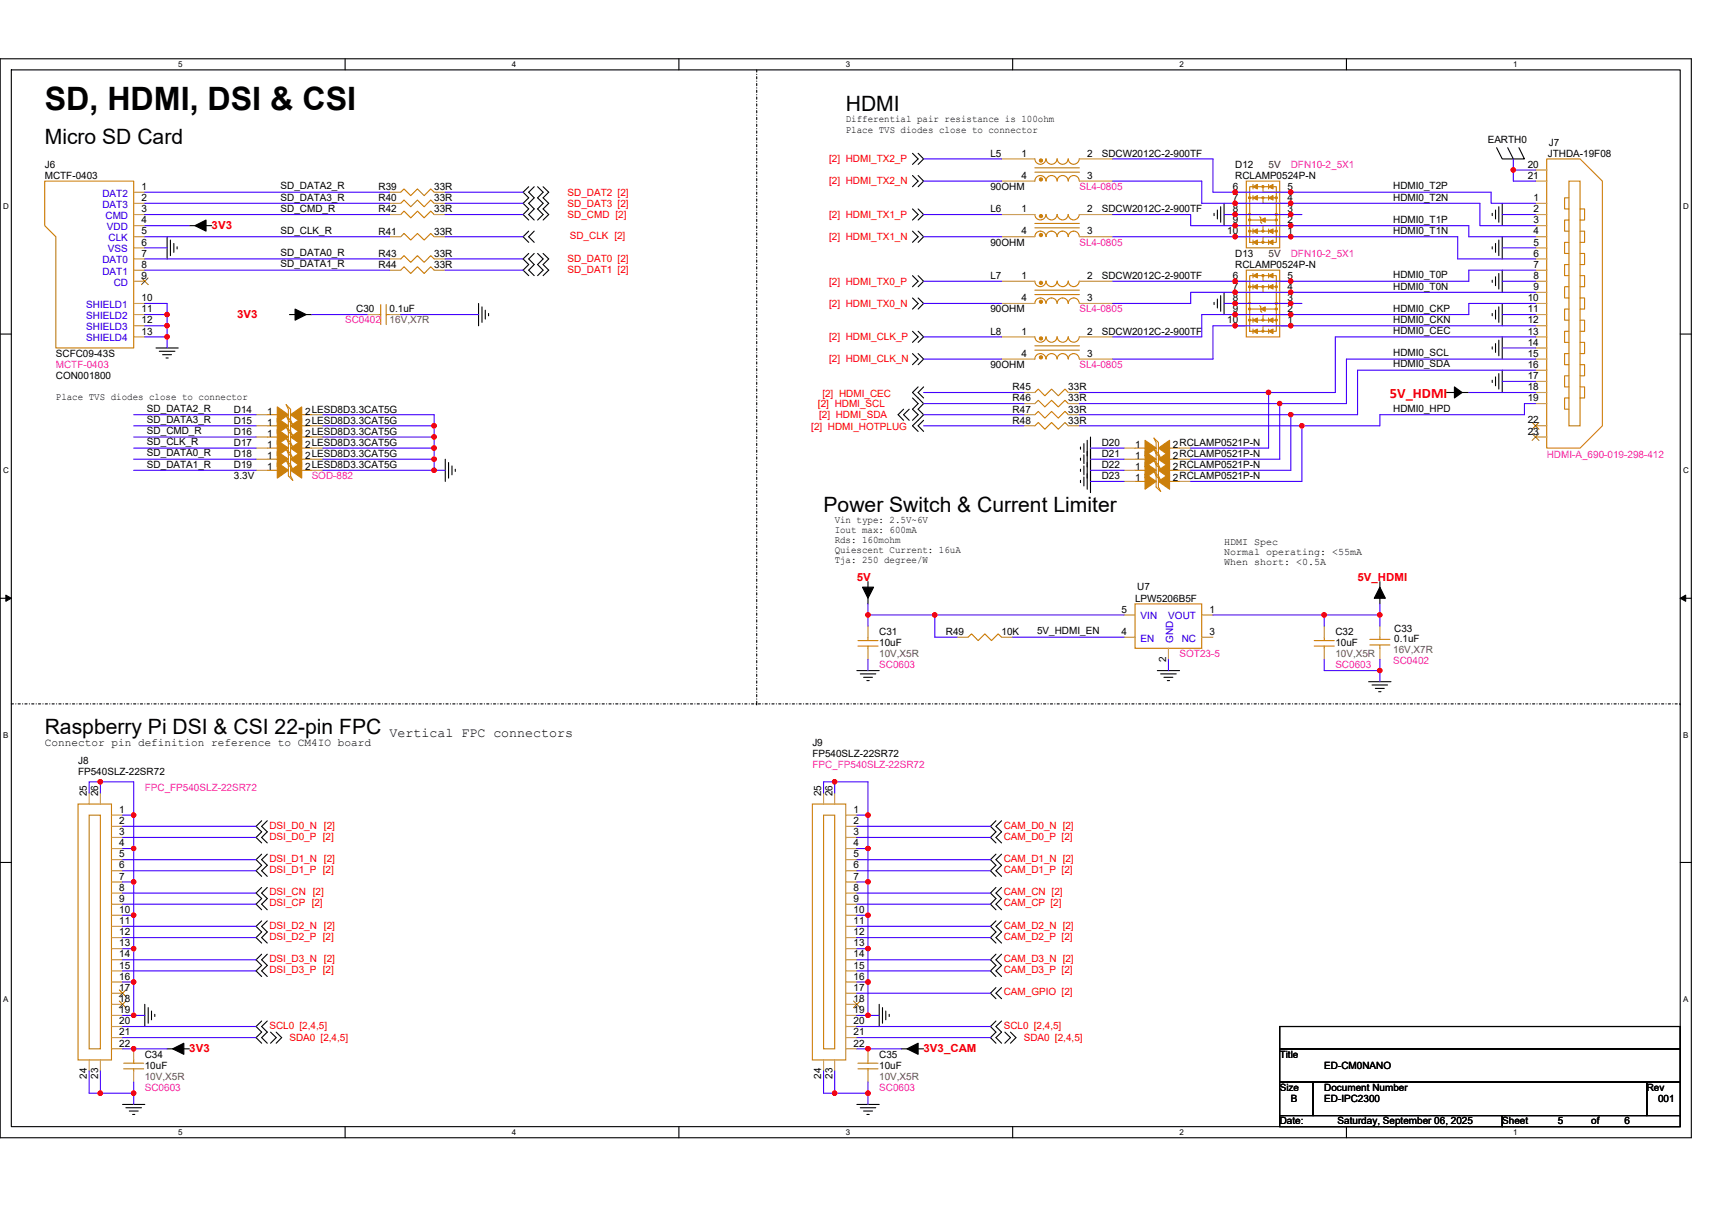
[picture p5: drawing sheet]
<svg xmlns="http://www.w3.org/2000/svg" width="297mm" height="210mm" viewBox="0 0 297 210" stroke-linecap="round" stroke-linejoin="round" font-family="sans-serif">
<defs><g id="words">
<text font-size="5.6" x="7.8" y="19.1">SD, HDMI, DSI &amp; CSI</text>
<g font-size="3.7">
<text x="146.7" y="19.3">HDMI</text>
<text x="7.8" y="25.1">Micro SD Card</text>
<text x="142.9" y="88.8">Power Switch &amp; Current Limiter</text>
<text x="7.8" y="127.4">Raspberry Pi DSI &amp; CSI 22-pin FPC</text>
</g>
<text font-size="2.5" fill="#f00" x="241.1" y="69.1">5V_HDMI</text>
<text font-size="2.3" x="67.6" y="127.9">Vertical FPC connectors</text>
<g font-size="1.9" fill="#f00">
<text x="36.7" y="39.8">3V3</text>
<text x="41.1" y="55.2">3V3</text>
<text x="148.7" y="100.8">5V</text>
<text x="235.5" y="100.8">5V_HDMI</text>
<text x="32.8" y="182.6">3V3</text>
<text x="160.2" y="182.6">3V3_CAM</text>
</g>
<text font-size="1.9" x="7.8" y="129.5">Connector pin definition reference to CM4IO board</text>
<g font-size="1.7">
<text x="146.7" y="21.2">Differential pair resistance is 100ohm</text>
<text x="146.7" y="23.2">Place TVS diodes close to connector</text>
<text x="7.8" y="29.1">J6</text>
<text x="171.8" y="27.2">L5</text>
<text x="177.2" y="27.2">1</text>
<text x="188.6" y="27.2">2</text>
<text x="191.2" y="27.2">SDCW2012C-2-900TF</text>
<text x="214.3" y="29.1">D12</text>
<text x="258.1" y="24.9">EARTH0</text>
<text x="265.1" y="29.1">20</text>
<text x="268.6" y="27.2">JTHDA-19F08</text>
<text x="268.7" y="25.3">J7</text>
<text x="7.8" y="31.1">MCTF-0403</text>
<text x="24.5" y="33">1</text>
<text x="24.5" y="34.9">2</text>
<text x="48.7" y="32.9">SD_DATA2_R</text>
<text x="48.7" y="34.8">SD_DATA3_R</text>
<text x="65.7" y="33">R39</text>
<text x="65.7" y="34.9">R40</text>
<text x="75.3" y="33">33R</text>
<text x="75.3" y="34.9">33R</text>
<text x="171.8" y="33">90OHM</text>
<text x="177.2" y="31">4</text>
<text x="188.6" y="31">3</text>
<text x="213.9" y="33">6</text>
<text x="213.9" y="34.9">7</text>
<text x="214.3" y="31.1">RCLAMP0524P-N</text>
<text x="223.4" y="34.9">4</text>
<text x="223.4" y="33">5</text>
<text x="241.7" y="32.9">HDMI0_T2P</text>
<text x="241.7" y="34.8">HDMI0_T2N</text>
<text x="265.1" y="31">21</text>
<text x="266" y="34.9">1</text>
<text x="24.5" y="36.8">3</text>
<text x="24.6" y="38.8">4</text>
<text x="24.6" y="40.7">5</text>
<text x="48.7" y="36.7">SD_CMD_R</text>
<text x="48.7" y="40.6">SD_CLK_R</text>
<text x="65.7" y="36.8">R42</text>
<text x="65.7" y="40.7">R41</text>
<text x="75.3" y="36.8">33R</text>
<text x="75.3" y="40.7">33R</text>
<text x="171.8" y="36.8">L6</text>
<text x="177.2" y="36.8">1</text>
<text x="177.2" y="40.7">4</text>
<text x="188.6" y="36.8">2</text>
<text x="188.6" y="40.7">3</text>
<text x="191.2" y="36.8">SDCW2012C-2-900TF</text>
<text x="212.9" y="40.7">10</text>
<text x="213.9" y="36.8">8</text>
<text x="213.9" y="38.8">9</text>
<text x="223.4" y="40.7">1</text>
<text x="223.4" y="38.8">2</text>
<text x="223.4" y="36.8">3</text>
<text x="241.7" y="38.7">HDMI0_T1P</text>
<text x="241.7" y="40.6">HDMI0_T1N</text>
<text x="266" y="36.8">2</text>
<text x="266" y="38.8">3</text>
<text x="266" y="40.7">4</text>
<text x="24.5" y="44.5">7</text>
<text x="24.5" y="46.5">8</text>
<text x="24.6" y="42.6">6</text>
<text x="48.7" y="44.4">SD_DATA0_R</text>
<text x="48.7" y="46.4">SD_DATA1_R</text>
<text x="65.7" y="44.6">R43</text>
<text x="65.7" y="46.5">R44</text>
<text x="75.3" y="44.6">33R</text>
<text x="75.3" y="46.5">33R</text>
<text x="171.8" y="42.6">90OHM</text>
<text x="214.3" y="44.6">D13</text>
<text x="214.3" y="46.5">RCLAMP0524P-N</text>
<text x="266" y="42.6">5</text>
<text x="266" y="44.5">6</text>
<text x="266" y="46.5">7</text>
<text x="24.5" y="52.3">10</text>
<text x="24.6" y="48.4">9</text>
<text x="171.8" y="48.4">L7</text>
<text x="177.2" y="48.4">1</text>
<text x="177.2" y="52.3">4</text>
<text x="188.6" y="48.4">2</text>
<text x="188.6" y="52.3">3</text>
<text x="191.2" y="48.4">SDCW2012C-2-900TF</text>
<text x="213.9" y="48.4">6</text>
<text x="213.9" y="50.3">7</text>
<text x="213.9" y="52.3">8</text>
<text x="223.4" y="52.3">3</text>
<text x="223.4" y="50.3">4</text>
<text x="223.4" y="48.4">5</text>
<text x="241.7" y="50.2">HDMI0_T0N</text>
<text x="241.7" y="48.3">HDMI0_T0P</text>
<text x="265.1" y="52.3">10</text>
<text x="266" y="48.4">8</text>
<text x="266" y="50.3">9</text>
<text x="24.5" y="54.2">11</text>
<text x="24.5" y="56.1">12</text>
<text x="24.5" y="58.1">13</text>
<text x="61.8" y="54.2">C30</text>
<text x="67.6" y="54.2">0.1uF</text>
<text x="171.8" y="58.1">L8</text>
<text x="171.8" y="54.2">90OHM</text>
<text x="177.2" y="58.1">1</text>
<text x="188.6" y="58.1">2</text>
<text x="191.2" y="58.1">SDCW2012C-2-900TF</text>
<text x="212.9" y="56.1">10</text>
<text x="213.9" y="54.2">9</text>
<text x="223.4" y="56.1">1</text>
<text x="223.4" y="54.2">2</text>
<text x="241.7" y="58">HDMI0_CEC</text>
<text x="241.7" y="54.1">HDMI0_CKP</text>
<text x="241.7" y="56">HDMI0_CKN</text>
<text x="265.1" y="54.2">11</text>
<text x="265.1" y="56.1">12</text>
<text x="265.1" y="58.1">13</text>
<text x="265.1" y="60">14</text>
<text x="9.7" y="61.9">SCFC09-43S</text>
<text x="9.7" y="65.8">CON001800</text>
<text x="171.8" y="63.9">90OHM</text>
<text x="177.2" y="61.9">4</text>
<text x="188.6" y="61.9">3</text>
<text x="241.7" y="61.8">HDMI0_SCL</text>
<text x="241.7" y="63.8">HDMI0_SDA</text>
<text x="265.1" y="61.9">15</text>
<text x="265.1" y="63.8">16</text>
<text x="265.1" y="65.8">17</text>
<text x="9.7" y="69.5">Place TVS diodes close to connector</text>
<text x="25.5" y="71.5">SD_DATA2_R</text>
<text x="40.6" y="71.6">D14</text>
<text x="46.4" y="72">1</text>
<text x="52.9" y="72">2LESD8D3.3CAT5G</text>
<text x="175.7" y="67.7">R45</text>
<text x="175.7" y="69.7">R46</text>
<text x="175.7" y="71.6">R47</text>
<text x="185.4" y="67.7">33R</text>
<text x="185.4" y="69.7">33R</text>
<text x="185.4" y="71.6">33R</text>
<text x="241.7" y="71.5">HDMI0_HPD</text>
<text x="265.1" y="67.7">18</text>
<text x="265.1" y="69.6">19</text>
<text x="25.5" y="73.4">SD_DATA3_R</text>
<text x="25.5" y="75.4">SD_CMD_R</text>
<text x="25.5" y="77.3">SD_CLK_R</text>
<text x="40.6" y="73.5">D15</text>
<text x="40.6" y="75.4">D16</text>
<text x="40.6" y="77.4">D17</text>
<text x="46.4" y="73.9">1</text>
<text x="46.4" y="75.8">1</text>
<text x="46.4" y="77.8">1</text>
<text x="52.9" y="73.9">2LESD8D3.3CAT5G</text>
<text x="52.9" y="75.8">2LESD8D3.3CAT5G</text>
<text x="52.9" y="77.8">2LESD8D3.3CAT5G</text>
<text x="175.7" y="73.5">R48</text>
<text x="185.4" y="73.5">33R</text>
<text x="191.2" y="77.4">D20</text>
<text x="196.9" y="77.8">1</text>
<text x="203.5" y="77.8">2RCLAMP0521P-N</text>
<text x="265.1" y="73.5">22</text>
<text x="265.1" y="75.4">23</text>
<text x="25.5" y="79.2">SD_DATA0_R</text>
<text x="25.5" y="81.1">SD_DATA1_R</text>
<text x="40.6" y="81.2">D19</text>
<text x="40.6" y="83.2">3.3V</text>
<text x="40.6" y="79.3">D18</text>
<text x="46.4" y="81.6">1</text>
<text x="46.4" y="79.7">1</text>
<text x="52.9" y="81.6">2LESD8D3.3CAT5G</text>
<text x="52.9" y="79.7">2LESD8D3.3CAT5G</text>
<text x="191.2" y="79.3">D21</text>
<text x="191.2" y="81.2">D22</text>
<text x="191.2" y="83.2">D23</text>
<text x="196.9" y="79.7">1</text>
<text x="196.9" y="81.6">1</text>
<text x="196.9" y="83.5">1</text>
<text x="203.5" y="79.7">2RCLAMP0521P-N</text>
<text x="203.5" y="81.6">2RCLAMP0521P-N</text>
<text x="203.5" y="83.5">2RCLAMP0521P-N</text>
<text x="144.8" y="90.7">Vin type: 2.5V~6V</text>
<text x="144.8" y="92.5">Iout max: 600mA</text>
<text x="144.8" y="94.2">Rds: 160mohm</text>
<text x="144.8" y="95.9">Quiescent Current: 16uA</text>
<text x="212.4" y="94.6">HDMI Spec</text>
<text x="144.8" y="97.7">Tja: 250 degree/W</text>
<text x="212.4" y="96.3">Normal operating: &lt;55mA</text>
<text x="212.4" y="98">When short: &lt;0.5A</text>
<text x="194.6" y="106.3">5</text>
<text x="196.9" y="104.4">LPW5206B5F</text>
<text x="197.3" y="102.5">U7</text>
<text x="209.9" y="106.3">1</text>
<text x="152.5" y="110.2">C31</text>
<text x="152.5" y="112.1">10uF</text>
<text x="164.1" y="110.2">R49</text>
<text x="173.8" y="110.2">10K</text>
<text x="179.9" y="110.1">5V_HDMI_EN</text>
<text x="194.6" y="110.2">4</text>
<text x="209.9" y="110.2">3</text>
<text x="231.7" y="110.2">C32</text>
<text x="231.7" y="112.1">10uF</text>
<text x="241.9" y="109.6">C33</text>
<text x="241.9" y="111.4">0.1uF</text>
<text x="202.3" y="114.8" transform="rotate(-90 202.3 114.8)">2</text>
<text x="140.9" y="129.5">J9</text>
<text x="140.9" y="131.4">FP540SLZ-22SR72</text>
<text x="13.5" y="132.6">J8</text>
<text x="13.5" y="134.5">FP540SLZ-22SR72</text>
<text x="15.1" y="138.2" transform="rotate(-90 15.1 138.2)">25</text>
<text x="17" y="138.2" transform="rotate(-90 17 138.2)">26</text>
<text x="20.7" y="141.1">1</text>
<text x="20.7" y="143">2</text>
<text x="142.5" y="138.2" transform="rotate(-90 142.5 138.2)">25</text>
<text x="144.4" y="138.2" transform="rotate(-90 144.4 138.2)">26</text>
<text x="148.1" y="141.1">1</text>
<text x="148.1" y="143">2</text>
<text x="20.7" y="144.9">3</text>
<text x="20.7" y="146.9">4</text>
<text x="20.7" y="148.8">5</text>
<text x="148.1" y="144.9">3</text>
<text x="148.1" y="146.9">4</text>
<text x="148.1" y="148.8">5</text>
<text x="20.7" y="150.7">6</text>
<text x="20.7" y="152.7">7</text>
<text x="20.7" y="154.6">8</text>
<text x="148.1" y="150.7">6</text>
<text x="148.1" y="152.7">7</text>
<text x="148.1" y="154.6">8</text>
<text x="20.7" y="156.5">9</text>
<text x="20.7" y="158.4">10</text>
<text x="20.7" y="160.4">11</text>
<text x="148.1" y="156.5">9</text>
<text x="148.1" y="158.4">10</text>
<text x="148.1" y="160.4">11</text>
<text x="20.7" y="162.3">12</text>
<text x="20.7" y="164.2">13</text>
<text x="20.7" y="166.2">14</text>
<text x="148.1" y="162.3">12</text>
<text x="148.1" y="164.2">13</text>
<text x="148.1" y="166.2">14</text>
<text x="20.7" y="168.1">15</text>
<text x="20.7" y="170">16</text>
<text x="20.7" y="172">17</text>
<text x="20.7" y="173.9">18</text>
<text x="148.1" y="168.1">15</text>
<text x="148.1" y="170">16</text>
<text x="148.1" y="172">17</text>
<text x="148.1" y="173.9">18</text>
<text x="20.7" y="175.8">19</text>
<text x="20.7" y="177.7">20</text>
<text x="20.7" y="179.7">21</text>
<text x="148.1" y="175.8">19</text>
<text x="148.1" y="177.7">20</text>
<text x="148.1" y="179.7">21</text>
<text x="20.7" y="181.6">22</text>
<text x="25.1" y="183.6">C34</text>
<text x="25.1" y="185.5">10uF</text>
<text x="148.1" y="181.6">22</text>
<text x="152.5" y="183.6">C35</text>
<text x="152.5" y="185.5">10uF</text>
<text x="222" y="183.6">Title</text>
<text x="229.8" y="185.5">ED-CM0NANO</text>
<text x="15.1" y="187.2" transform="rotate(-90 15.1 187.2)">24</text>
<text x="17" y="187.2" transform="rotate(-90 17 187.2)">23</text>
<text x="142.5" y="187.2" transform="rotate(-90 142.5 187.2)">24</text>
<text x="144.4" y="187.2" transform="rotate(-90 144.4 187.2)">23</text>
<text x="222" y="189.3">Size</text>
<text x="224" y="191.3">B</text>
<text x="229.8" y="189.3">Document Number</text>
<text x="229.8" y="191.3">ED-IPC2300</text>
<text x="285.7" y="189.3">Rev</text>
<text x="287.7" y="191.3">001</text>
<text x="222" y="195.1">Date:</text>
<text x="232.1" y="195.1">Saturday, September 06, 2025</text>
<text x="260.6" y="195.1">Sheet</text>
<text x="270.3" y="195.1">5</text>
<text x="276.1" y="195.1">of</text>
<text x="281.9" y="195.1">6</text>
</g>
<g font-size="1.7" fill="#f00">
<text x="143.8" y="28.2">[2] HDMI_TX2_P</text>
<text x="98.5" y="35.9">SD_DAT3 [2]</text>
<text x="98.5" y="34">SD_DAT2 [2]</text>
<text x="143.8" y="32">[2] HDMI_TX2_N</text>
<text x="98.5" y="37.8">SD_CMD [2]</text>
<text x="98.9" y="41.5">SD_CLK [2]</text>
<text x="143.8" y="37.8">[2] HDMI_TX1_P</text>
<text x="143.8" y="41.7">[2] HDMI_TX1_N</text>
<text x="98.5" y="47.5">SD_DAT1 [2]</text>
<text x="98.5" y="45.5">SD_DAT0 [2]</text>
<text x="143.8" y="49.4">[2] HDMI_TX0_P</text>
<text x="143.8" y="53.3">[2] HDMI_TX0_N</text>
<text x="143.8" y="59">[2] HDMI_CLK_P</text>
<text x="143.8" y="62.9">[2] HDMI_CLK_N</text>
<text x="141.9" y="70.6">[2] HDMI_SCL</text>
<text x="142.7" y="68.9">[2] HDMI_CEC</text>
<text x="140.8" y="74.7">[2] HDMI_HOTPLUG</text>
<text x="142.1" y="72.6">[2] HDMI_SDA</text>
<text x="46.8" y="143.8">DSI_D0_N [2]</text>
<text x="174.2" y="143.8">CAM_D0_N [2]</text>
<text x="46.8" y="145.7">DSI_D0_P [2]</text>
<text x="46.8" y="149.6">DSI_D1_N [2]</text>
<text x="174.2" y="145.7">CAM_D0_P [2]</text>
<text x="174.2" y="149.6">CAM_D1_N [2]</text>
<text x="46.8" y="151.5">DSI_D1_P [2]</text>
<text x="46.8" y="155.4">DSI_CN [2]</text>
<text x="174.2" y="151.5">CAM_D1_P [2]</text>
<text x="174.2" y="155.4">CAM_CN [2]</text>
<text x="46.8" y="157.3">DSI_CP [2]</text>
<text x="46.8" y="161.2">DSI_D2_N [2]</text>
<text x="174.2" y="157.3">CAM_CP [2]</text>
<text x="174.2" y="161.2">CAM_D2_N [2]</text>
<text x="46.8" y="163.1">DSI_D2_P [2]</text>
<text x="46.8" y="166.9">DSI_D3_N [2]</text>
<text x="174.2" y="163.1">CAM_D2_P [2]</text>
<text x="174.2" y="166.9">CAM_D3_N [2]</text>
<text x="46.8" y="168.9">DSI_D3_P [2]</text>
<text x="174.2" y="172.7">CAM_GPIO [2]</text>
<text x="174.2" y="168.9">CAM_D3_P [2]</text>
<text x="46.8" y="178.5">SCL0 [2,4,5]</text>
<text x="174.2" y="178.5">SCL0 [2,4,5]</text>
<text x="50.2" y="180.7">SDA0 [2,4,5]</text>
<text x="177.6" y="180.7">SDA0 [2,4,5]</text>
</g>
<g font-size="1.7" fill="#800000">
<text x="220.1" y="29.1">5V</text>
<text x="220.1" y="44.6">5V</text>
</g>
<g font-size="1.7" fill="#f0f">
<text x="224" y="29.1">DFN10-2_5X1</text>
<text x="187.3" y="33">SL4-0805</text>
<text x="187.3" y="42.6">SL4-0805</text>
<text x="224" y="44.6">DFN10-2_5X1</text>
<text x="59.9" y="56.1">SC0402</text>
<text x="187.3" y="54.2">SL4-0805</text>
<text x="9.7" y="63.9">MCTF-0403</text>
<text x="187.3" y="63.9">SL4-0805</text>
<text x="54.1" y="83.2">SOD-882</text>
<text x="268.4" y="79.5">HDMI-A_690-019-298-412</text>
<text x="152.5" y="116">SC0603</text>
<text x="204.7" y="114">SOT23-5</text>
<text x="231.7" y="116">SC0603</text>
<text x="241.7" y="115.2">SC0402</text>
<text x="25.1" y="137.2">FPC_FP540SLZ-22SR72</text>
<text x="140.9" y="133.4">FPC_FP540SLZ-22SR72</text>
<text x="25.1" y="189.3">SC0603</text>
<text x="152.5" y="189.3">SC0603</text>
</g>
<g font-size="1.7" fill="#00c">
<text x="17.8" y="34.1">DAT2</text>
<text x="17.8" y="36.1">DAT3</text>
<text x="18.3" y="38">CMD</text>
<text x="18.6" y="39.9">VDD</text>
<text x="18.8" y="41.9">CLK</text>
<text x="17.8" y="45.7">DAT0</text>
<text x="17.8" y="47.7">DAT1</text>
<text x="18.7" y="43.8">VSS</text>
<text x="15" y="53.4">SHIELD1</text>
<text x="19.7" y="49.6">CD</text>
<text x="15" y="55.4">SHIELD2</text>
<text x="15" y="57.3">SHIELD3</text>
<text x="15" y="59.2">SHIELD4</text>
<text x="197.9" y="107.5">VIN</text>
<text x="202.7" y="107.5">VOUT</text>
<text x="197.9" y="111.4">EN</text>
<text x="203.5" y="111.5" transform="rotate(-90 203.5 111.5)">GND</text>
<text x="205" y="111.4">NC</text>
</g>
<g font-size="1.7" fill="#804040">
<text x="67.6" y="56.1">16V,X7R</text>
<text x="241.7" y="113.3">16V,X7R</text>
<text x="152.5" y="114">10V,X5R</text>
<text x="231.7" y="114">10V,X5R</text>
<text x="25.1" y="187.4">10V,X5R</text>
<text x="152.5" y="187.4">10V,X5R</text>
</g>
<g font-size="1.4">
<text x="30.9" y="11.7">5</text>
<text x="88.8" y="11.7">4</text>
<text x="146.7" y="11.7">3</text>
<text x="204.7" y="11.7">2</text>
<text x="262.6" y="11.7">1</text>
<text x=".5" y="36.3">D</text>
<text x="292" y="36.3">D</text>
<text x=".5" y="82.1">C</text>
<text x="292" y="82.1">C</text>
<text x=".5" y="128">B</text>
<text x="292" y="128">B</text>
<text x=".5" y="173.8">A</text>
<text x="292" y="173.8">A</text>
<text x="30.9" y="197">5</text>
<text x="88.8" y="197">4</text>
<text x="146.7" y="197">3</text>
<text x="204.7" y="197">2</text>
<text x="262.6" y="197">1</text>
</g>
</g></defs>
<path d="M0 10.2h293.5v187.2h-293.5zM2 12.1h289.5v183.4h-289.5z" fill="none" stroke="#000" stroke-width=".19"/>
<g fill="#fff">
<path d="M30.9 10.4h.8v1.6h-.8z"/>
<path d="M30.9 195.7h.8v1.6h-.8z"/>
</g>
<path d="M59.9 10.2v1.9M59.9 195.5v1.9" fill="none" stroke="#000" stroke-width=".19"/>
<g fill="#fff">
<path d="M88.8 10.4h.8v1.6h-.8z"/>
<path d="M88.8 195.7h.8v1.6h-.8z"/>
</g>
<path d="M117.8 10.2v1.9M117.8 195.5v1.9" fill="none" stroke="#000" stroke-width=".19"/>
<g fill="#fff">
<path d="M146.7 10.4h.8v1.6h-.8z"/>
<path d="M146.7 195.7h.8v1.6h-.8z"/>
</g>
<path d="M175.7 10.2v1.9M175.7 195.5v1.9" fill="none" stroke="#000" stroke-width=".19"/>
<g fill="#fff">
<path d="M204.7 10.4h.7v1.6h-.7z"/>
<path d="M204.7 195.7h.7v1.6h-.7z"/>
</g>
<path d="M233.6 10.2v1.9M233.6 195.5v1.9" fill="none" stroke="#000" stroke-width=".19"/>
<g fill="#fff">
<path d="M262.6 10.4h.7v1.6h-.7z"/>
<path d="M262.6 195.7h.7v1.6h-.7z"/>
<path d="M.5 35.1h1v1.5h-1z"/>
<path d="M292 35.1h1v1.5h-1z"/>
<path d="M.5 80.9h1v1.5h-1z"/>
<path d="M292 80.9h1v1.5h-1z"/>
</g>
<path d="M0 58h2M291.5 58h2" fill="none" stroke="#000" stroke-width=".19"/>
<g fill="#fff">
<path d="M.5 126.7h.9v1.6h-.9z"/>
<path d="M292 126.7h.9v1.6h-.9z"/>
</g>
<path d="M0 103.8h2M291.5 103.8h2" fill="none" stroke="#000" stroke-width=".19"/>
<path d="M1 103.3l1 .5-1 .6zM291.5 103.8l1-.5v1.1z" fill="#000" stroke="#000" stroke-width=".17"/>
<g fill="#fff">
<path d="M.5 172.6h.9v1.5h-.9z"/>
<path d="M292 172.6h.9v1.5h-.9z"/>
</g>
<g fill="none" stroke="#000" stroke-width=".19">
<path d="M32.8 39.2h3.9M91.7 32.4l-.9 1 .9 .9-.9 1 .9 1-.9 .9 .9 1M92.7 32.4l-1 1 1 .9-1 1 1 1-1 .9 1 1M93.3 32.4l.9 1-.9 .9 .9 1-.9 1 .9 .9-.9 1M94.2 32.4l1 1-1 .9 1 1-1 1 1 .9-1 1M158.3 26.6l1 1-1 .9M158.3 30.5l1 .9-1 1M158.3 36.3l1 .9-1 1M159.3 26.6l.9 1-.9 .9M159.3 30.5l.9 .9-.9 1M159.3 36.3l.9 .9-.9 1M210.6 37v.4"/>
<path d="M211.2 36.4v1.6M211.8 35.9v2.7M212.4 35.3v3.9M258.9 37v.4M259.5 36.4v1.6M259.7 25.6l.9 2h3.9l-1-2M260.1 35.9v2.7M260.6 35.3v3.9M261.6 25.6l1 2M29 41.1v3.8M29.6 41.7v2.7M30.2 42.2v1.6"/>
<path d="M30.7 42.8v.4M50.2 54.6h3.9M83 52.7v3.8M83.6 53.3v2.6M84.2 53.8v1.6M84.8 54.4v.4M91.7 44l-.9 .9 .9 1-.9 1 .9 .9M91.7 40.1l-.9 1 .9 1M92.7 44l-1 .9 1 1-1 1 1 .9M92.7 40.1l-1 1 1 1M93.3 44l.9 .9-.9 1 .9 1-.9 .9M94.2 44l1 .9-1 1 1 1-1 .9"/>
<path d="M158.3 47.8l1 1-1 1M158.3 51.7l1 1-1 .9M158.3 57.5l1 1-1 .9M158.3 40.1l1 1-1 1M159.3 47.8l.9 1-.9 1M159.3 51.7l.9 1-.9 .9M159.3 57.5l.9 1-.9 .9M159.3 40.1l.9 1-.9 1M210.6 52.5v.4M211.2 51.9v1.5M211.8 51.3v2.7M212.4 50.7v3.9"/>
<path d="M258.9 42.8v.4M258.9 48.6v.4M258.9 54.4v.4M259.5 42.2v1.6M259.5 48v1.6M259.5 53.8v1.6M259.5 59.6v1.6M260.1 41.7v2.7M260.1 47.5v2.7M260.1 53.3v2.6M260.1 59v2.7M260.6 41.1v3.8"/>
<path d="M260.6 46.9v3.8M260.6 52.7v3.8M260.6 58.5v3.8M27.1 60.4h3.8M27.6 61h2.7M28.2 61.6h1.6M28.8 62.1h.4M77.3 79.7v3.8M156.8 71l-1 1 1 .9M157.8 71l-1 1 1 .9M158.3 61.4l1 .9-1 1M158.3 69.1l1 .9-1 1 1 1-1 .9"/>
<path d="M159.3 67.1l-1 1 1.9 1.9-.9 1 .9 1-1.9 1.9 1 1M159.3 61.4l.9 .9-.9 1M160.2 72.9l-.9 1 .9 1M160.2 67.1l-.9 1 .9 1M187.5 77.6v.4M187.5 79.5v.4M188.1 77v1.5M188.1 78.9v1.6M188.6 76.4v2.7M188.6 78.3v2.7M189.2 75.8v7.7M189.2 77.8v7.7"/>
<path d="M251 68.1h2.1M253.5 68.1h1.3M258.9 60.2v.4M258.9 66v.4M259.5 65.4v1.6M260.1 64.8v2.7M260.6 64.2v3.9M77.8 80.3v2.7M78.4 80.9v1.5M79 81.4v.4M187.5 81.4v.4M187.5 83.4v.4"/>
<path d="M188.1 80.9v1.5M188.1 82.8v1.5M188.6 80.3v2.7M188.6 82.2v2.7M148.7 116.4h3.8M149.3 116.9h2.7M149.8 117.5h1.6M150.4 118.1h.4M150.6 100.9v3.9M200.8 116.4h3.9M201.4 116.9h2.7M201.9 117.5h1.6"/>
<path d="M202.5 118.1h.4M237.5 118.3h3.8M238.1 118.9h2.6M238.6 119.5h1.6M239.4 100.9v3.9M239.2 120h.4M0 149.7h2M45.4 142.4l-1 1 1 1-1 .9 1 1M45.4 148.2l-1 1 1 1-1 .9 1 1M45.4 154l-1 1 1 .9-1 1 1 1M45.4 159.8l-1 1 1 .9-1 1 1 1M46.4 142.4l-1 1 1 1-1 .9 1 1"/>
<path d="M46.4 148.2l-1 1 1 1-1 .9 1 1M46.4 154l-1 1 1 .9-1 1 1 1M46.4 159.8l-1 1 1 .9-1 1 1 1M172.8 142.4l-1 1 1 1-1 .9 1 1M172.8 148.2l-1 1 1 1-1 .9 1 1M172.8 154l-1 1 1 .9-1 1 1 1M172.8 159.8l-1 1 1 .9-1 1 1 1M173.8 142.4l-1 1 1 1-1 .9 1 1M173.8 148.2l-1 1 1 1-1 .9 1 1M173.8 154l-1 1 1 .9-1 1 1 1M173.8 159.8l-1 1 1 .9-1 1 1 1M291.5 149.7h2"/>
<path d="M25.1 174.3v3.8M25.7 174.9v2.7M26.3 175.5v1.5M26.9 176v.4M45.4 177.2l-1 .9 1 1-1 1 1 .9M45.4 165.6l-1 1 1 .9-1 1 1 1M46.4 177.2l-1 .9 1 1-1 1 1 .9M46.4 165.6l-1 1 1 .9-1 1 1 1M46.9 179.1l1 1-1 .9M47.9 179.1l1 1-1 .9M152.5 174.3v3.8M153.1 174.9v2.7"/>
<path d="M153.7 175.5v1.5M154.3 176v.4M172.8 177.2l-1 .9 1 1-1 1 1 .9M172.8 171.4l-1 1 1 .9M172.8 165.6l-1 1 1 .9-1 1 1 1M173.8 177.2l-1 .9 1 1-1 1 1 .9M173.8 171.4l-1 1 1 .9M173.8 165.6l-1 1 1 .9-1 1 1 1M174.3 179.1l1 1-1 .9M175.3 179.1l1 1-1 .9M222 178.1h69.5v3.9h-69.5zM21.3 191.7h3.8"/>
<path d="M21.8 192.2h2.8M22.4 192.8h1.6M23 193.4h.4M29 182h3.8M148.7 191.7h3.8M149.3 192.2h2.7M149.8 192.8h1.6M150.4 193.4h.4M156.4 182h3.8M222 182h69.5v5.8h-69.5zM222 187.8h5.8v5.8h-5.8zM222 193.6h38.6v1.9h-38.6z"/>
<path d="M227.8 187.8h57.9v5.8h-57.9zM260.6 193.6h30.9v1.9h-30.9zM285.7 187.8h5.8v5.8h-5.8z"/>
</g>
<path d="M131.3 12.1v110.1M2 122.2h289.5M131.3 122.2h.1M291.5 122.2h.1" fill="none" stroke="#000" stroke-width=".19" stroke-dasharray=".4 .4 0 .4"/>
<g fill="#000" stroke="#000" stroke-width=".19">
<path d="M33.8 39.2l1.9-1v1.9z" fill-rule="evenodd"/>
<path d="M51.2 53.6l1.9 1-1.9 1z" fill-rule="evenodd"/>
<path d="M252.3 67.1l1.4 1-1.4 1z" fill-rule="evenodd"/>
<path d="M149.6 101.9h2l-1 1.9z" fill-rule="evenodd"/>
<path d="M239.4 101.9l1 1.9h-2z" fill-rule="evenodd"/>
<path d="M29.9 182l2-1v2z" fill-rule="evenodd"/>
<path d="M157.4 182l1.9-1v2z" fill-rule="evenodd"/>
</g>
<g fill="none" stroke="#cc8006" stroke-width=".19">
<path d="M7.8 31.4h15.4v29h-13.5v-19.3l-1.9-1.9zM69.5 37.2l.6-.6 1.2 1.2 1.1-1.2 1.2 1.2 1.1-1.2 .6 .6M69.5 33.4l.6-.6 1.2 1.2 1.1-1.2 1.2 1.2 1.1-1.2 .6 .6M69.5 35.3l.6-.6 1.2 1.2 1.1-1.2 1.2 1.2 1.1-1.2 .6 .6M179.6 27.6a.96 .96 0 0 0 .9 .9 .96 .96 0 0 0 1-.9 .96 .96 0 0 0 .9 .9 .96 .96 0 0 0 1-.9M179.6 37.2a.96 .96 0 0 0 .9 1 .96 .96 0 0 0 1-1 .96 .96 0 0 0 .9 1 .96 .96 0 0 0 1-1M179.6 29.9h7.7M179.6 39.5h7.7M179.6 29.1h7.7M179.6 38.8h7.7M183.4 31.4a.96 .96 0 0 0-1-.9 .96 .96 0 0 0-.9 .9 .96 .96 0 0 0-1-.9 .96 .96 0 0 0-.9 .9M183.4 27.6a.95 .95 0 0 0 1 .9 .95 .95 0 0 0 .9-.9 .96 .96 0 0 0 1 .9 .96 .96 0 0 0 1-.9"/>
<path d="M183.4 37.2a.95 .95 0 0 0 1 1 .95 .95 0 0 0 .9-1 .96 .96 0 0 0 1 1 .96 .96 0 0 0 1-1M187.3 31.4a.95 .95 0 0 0-1-.9 .95 .95 0 0 0-.9 .9 .96 .96 0 0 0-1-.9 .96 .96 0 0 0-1 .9M216.2 37.2h.4l.2-.2 .2 .2h5M216.2 31.4h5.8v11.6h-5.8zM216.8 32.4h4.6v9.7h-4.6zM216.8 34.3h4.6M216.8 38.2h4.6M217.4 39.7v.8M217.4 34v.7M217.4 32v.8M218.6 37.6l.2 .2v.8l.1 .2M219.1 34.3v1h2.9"/>
<path d="M219.1 32.4v1h2.9M220.1 39.7v.8M220.1 34v.7M220.1 32v.8M222 39.2h-2.9v.9M268.4 27.6h5.7l3.9 3.8v42.5l-3.9 3.9h-5.7zM272.2 31.4h1.9v42.5h-1.9zM272.2 34.3h-.7v2h.7M272.2 38.2h-.7v1.9h.7M274.1 36.3h.8v1.9h-.8M65.7 54.6h.4M66.1 52.9v3.4"/>
<path d="M67 52.9v3.4M67 54.6h.6M69.5 41.1l.6-.6 1.2 1.2 1.1-1.2 1.2 1.2 1.1-1.2 .6 .6M69.5 44.9l.6-.5 1.2 1.1 1.1-1.1 1.2 1.1 1.1-1.1 .6 .5M69.5 46.9l.6-.6 1.2 1.2 1.1-1.2 1.2 1.2 1.1-1.2 .6 .6M179.6 58.4a.96 .96 0 0 0 .9 1 .96 .96 0 0 0 1-1 .96 .96 0 0 0 .9 1 .96 .96 0 0 0 1-1M179.6 48.8a.96 .96 0 0 0 .9 .9 .96 .96 0 0 0 1-.9 .96 .96 0 0 0 .9 .9 .96 .96 0 0 0 1-.9M179.6 51.1h7.7M179.6 50.4h7.7M183.4 41.1a.96 .96 0 0 0-1-1 .96 .96 0 0 0-.9 1 .96 .96 0 0 0-1-1 .96 .96 0 0 0-.9 1M183.4 52.6a.96 .96 0 0 0-1-.9 .96 .96 0 0 0-.9 .9 .96 .96 0 0 0-1-.9 .96 .96 0 0 0-.9 .9M183.4 58.4a.95 .95 0 0 0 1 1 .95 .95 0 0 0 .9-1 .96 .96 0 0 0 1 1 .96 .96 0 0 0 1-1"/>
<path d="M183.4 48.8a.95 .95 0 0 0 1 .9 .95 .95 0 0 0 .9-.9 .96 .96 0 0 0 1 .9 .96 .96 0 0 0 1-.9M187.3 41.1a.95 .95 0 0 0-1-1 .95 .95 0 0 0-.9 1 .96 .96 0 0 0-1-1 .96 .96 0 0 0-1 1M187.3 52.6a.95 .95 0 0 0-1-.9 .95 .95 0 0 0-.9 .9 .96 .96 0 0 0-1-.9 .96 .96 0 0 0-1 .9M216.2 52.7l.4-.1 .2-.1 .2 .1 5 .1M216.2 46.9h5.8v11.6h-5.8zM216.8 47.8h4.6v9.7h-4.6zM216.8 55.6h4.6M216.8 49.8h4.6M216.8 53.6h4.6M216.8 40.1h4.6M217.4 57.1v.8M217.4 55.2v.7"/>
<path d="M217.4 49.4v.8M217.4 47.5v.7M217.4 41.7v.7M218.6 53l.2 .3v.7l.1 .2M219.1 49.8v.9h2.9M219.1 47.8v1h2.9M220.1 57.1v.8M220.1 55.2v.7M220.1 49.4v.8M220.1 47.5v.7M220.1 41.7v.7M222 56.5h-2.9v1"/>
<path d="M222 54.6h-2.9v1M222 41.1h-2.9v1M272.2 42.1h-.7v1.9h.7M272.2 45.9h-.7v1.9h.7M272.2 49.8h-.7v1.9h.7M272.2 53.6h-.7v2h.7M272.2 57.5h-.7v1.9h.7M274.1 59.4h.8v2h-.8M274.1 55.6h.8v1.9h-.8M274.1 51.7h.8v1.9h-.8M274.1 47.8h.8v2h-.8M274.1 44h.8v1.9h-.8"/>
<path d="M274.1 40.1h.8v2h-.8M46.4 72h1.9M46.4 73.9h1.9M46.4 75.8h1.9M46.4 77.8h1.9M46.4 79.7h1.9M49.7 70.2l.7 .8v1.9l.4 .8-.8-.8v-1.9zM49.7 72.2l.7 .7v2l.4 .7-.8-.7v-2zM49.7 74.1l.7 .8v1.9l.4 .8-.8-.8v-1.9zM49.7 79.9l.7 .8v1.9l.4 .8-.8-.8v-1.9zM49.7 76l.7 .8v1.9l.4 .8-.8-.8v-1.9zM49.7 78l.7 .7v2l.4 .7-.8-.7v-2z"/>
<path d="M52.2 72h1.9M52.2 73.9h1.9M52.2 75.8h1.9M52.2 77.8h1.9M52.2 79.7h1.9M179.6 60.8h7.7M179.6 60h7.7M179.6 68.1l.5-.6 1.2 1.2 1.2-1.2 1.1 1.2 1.2-1.2 .6 .6M179.6 70l.5-.5 1.2 1.1 1.2-1.1 1.1 1.1 1.2-1.1 .6 .5M179.6 72l.5-.6 1.2 1.2 1.2-1.2 1.1 1.2 1.2-1.2 .6 .6M179.6 73.9l.5-.6 1.2 1.2 1.2-1.2 1.1 1.2 1.2-1.2 .6 .6M183.4 62.3a.96 .96 0 0 0-1-.9 .96 .96 0 0 0-.9 .9 .96 .96 0 0 0-1-.9 .96 .96 0 0 0-.9 .9"/>
<path d="M187.3 62.3a.95 .95 0 0 0-1-.9 .95 .95 0 0 0-.9 .9 .96 .96 0 0 0-1-.9 .96 .96 0 0 0-1 .9M196.9 77.8h2M196.9 79.7h2M200.2 76l.8 .8v1.9l.4 .8-.8-.8v-1.9zM200.2 78l.8 .7v2l.4 .7-.8-.7v-2zM200.2 79.9l.8 .8v1.9l.4 .8-.8-.8v-1.9zM202.7 77.8h2M202.7 79.7h2M272.2 61.4h-.7v1.9h.7M272.2 65.2h-.7v1.9h.7M272.2 69.1h-.7v1.9h.7M274.1 67.1h.8v2h-.8"/>
<path d="M274.1 63.3h.8v1.9h-.8M46.4 81.6h1.9M52.2 81.6h1.9M196.9 81.6h2M196.9 83.5h2M200.2 81.8l.8 .8v1.9l.4 .8-.8-.8v-1.9zM202.7 81.6h2M202.7 83.5h2M148.9 111.2h3.4M148.9 112.1h3.4M150.6 112.1v.4M150.6 110.6v.6"/>
<path d="M168 110.6l.6-.6 1.1 1.2 1.2-1.2 1.1 1.2 1.2-1.2 .6 .6M196.9 104.8h11.6v7.7h-11.6zM228 111.2h3.5M228 112.1h3.5M229.8 112.1v.4M229.8 110.6v.6M237.7 111.9h3.4M237.7 111h3.4M239.4 110.6v.4M239.4 111.9v.6M13.5 139.5h5.8v44.4h-5.8zM140.9 139.5h5.8v44.4h-5.8z"/>
<path d="M15.5 141.5h1.9v40.5h-1.9zM142.9 141.5h1.9v40.5h-1.9zM21.5 184.5h3.4M21.5 185.5h3.4M23.2 185.5v.4M23.2 183.9v.6M148.9 184.5h3.4M148.9 185.5h3.4M150.6 185.5v.4M150.6 183.9v.6"/>
</g>
<g fill="none" stroke="#a84" stroke-width=".19">
<path d="M23.2 33.4h1.9M23.2 35.3h1.9M23.2 37.2h1.9M23.2 39.2h1.9M67.6 37.2h1.9M67.6 33.4h1.9M67.6 35.3h1.9M75.3 37.2h2M75.3 33.4h2M75.3 35.3h2M173.8 27.6h5.8M173.8 31.4h5.8"/>
<path d="M173.8 37.2h5.8M187.3 27.6h5.8M187.3 31.4h5.8M187.3 37.2h5.8M214.3 33.4h1.9M214.3 35.3h1.9M214.3 37.2h1.9M214.3 39.2h1.9M222 39.2h2M222 37.2h2M222 35.3h2M222 33.4h2"/>
<path d="M266.4 35.3h2M266.4 37.2h2M266.4 39.2h2M266.4 29.5h2M266.4 31.4h2M23.2 41.1h1.9M23.2 43h1.9M23.2 44.9h1.9M23.2 46.9h1.9M23.2 48.8h1.9M23.2 52.7h1.9M23.2 54.6h1.9"/>
<path d="M23.2 56.5h1.9M23.2 58.5h1.9M63.7 54.6h2M67.6 41.1h1.9M67.6 44.9h1.9M67.6 46.9h1.9M67.6 54.6h1.9M75.3 41.1h2M75.3 44.9h2M75.3 46.9h2M173.8 58.5h5.8M173.8 41.1h5.8"/>
<path d="M173.8 48.8h5.8M173.8 52.7h5.8M187.3 58.5h5.8M187.3 41.1h5.8M187.3 48.8h5.8M187.3 52.7h5.8M214.3 48.8h1.9M214.3 50.7h1.9M214.3 52.7h1.9M214.3 54.6h1.9M214.3 56.5h1.9M214.3 41.1h1.9"/>
<path d="M222 56.5h2M222 54.6h2M222 52.7h2M222 50.7h2M222 48.8h2M222 41.1h2M266.4 41.1h2M266.4 43h2M266.4 44.9h2M266.4 46.9h2M266.4 48.8h2M266.4 50.7h2"/>
<path d="M266.4 52.7h2M266.4 54.6h2M266.4 56.5h2M266.4 58.5h2M44.4 72h2M44.4 73.9h2M44.4 75.8h2M44.4 77.8h2M44.4 79.7h2M54.1 72h1.9M54.1 73.9h1.9M54.1 75.8h1.9"/>
<path d="M54.1 77.8h1.9M54.1 79.7h1.9M173.8 62.3h5.8M177.6 68.1h2M177.6 70h2M177.6 72h2M177.6 73.9h2M185.4 68.1h1.9M185.4 70h1.9M185.4 72h1.9M185.4 73.9h1.9M187.3 62.3h5.8"/>
<path d="M195 77.8h1.9M195 79.7h1.9M204.7 77.8h1.9M204.7 79.7h1.9M266.4 60.4h2M266.4 62.3h2M266.4 64.2h2M266.4 66.2h2M266.4 68.1h2M266.4 70h2M266.4 73.9h2M266.4 75.8h2"/>
<path d="M44.4 81.6h2M54.1 81.6h1.9M195 81.6h1.9M195 83.5h1.9M204.7 81.6h1.9M204.7 83.5h1.9M150.6 112.5v1.9M150.6 108.6v2M166 110.6h2M173.8 110.6h1.9M195 110.6h1.9M195 106.7h1.9"/>
<path d="M202.7 112.5v1.9M208.5 106.7h2M208.5 110.6h2M229.8 112.5v1.9M229.8 108.6v2M239.4 108.6v2M239.4 112.5v1.9M15.5 137.6v1.9M17.4 137.6v1.9M142.9 137.6v1.9M144.8 137.6v1.9M19.3 141.5h2"/>
<path d="M19.3 143.4h2M19.3 145.3h2M19.3 147.3h2M19.3 149.2h2M19.3 151.1h2M19.3 153.1h2M19.3 155h2M19.3 156.9h2M19.3 158.8h2M146.7 141.5h2M146.7 143.4h2M146.7 145.3h2"/>
<path d="M146.7 147.3h2M146.7 149.2h2M146.7 151.1h2M146.7 153.1h2M146.7 155h2M146.7 156.9h2M146.7 158.8h2M19.3 160.8h2M19.3 162.7h2M19.3 164.6h2M19.3 166.6h2M19.3 168.5h2"/>
<path d="M19.3 170.4h2M19.3 172.4h2M19.3 174.3h2M19.3 176.2h2M19.3 178.1h2M146.7 160.8h2M146.7 162.7h2M146.7 164.6h2M146.7 166.6h2M146.7 168.5h2M146.7 170.4h2M146.7 172.4h2"/>
<path d="M146.7 174.3h2M146.7 176.2h2M146.7 178.1h2M15.5 183.9v2M17.4 183.9v2M19.3 180.1h2M19.3 182h2M23.2 185.9v1.9M23.2 182v1.9M142.9 183.9v2M144.8 183.9v2M146.7 180.1h2"/>
<path d="M146.7 182h2M150.6 185.9v1.9M150.6 182v1.9"/>
</g>
<g fill="#cc8006" stroke="#cc8006" stroke-width=".19">
<path d="M48.1 70.6l1.9 1.4-1.9 1.3z" fill-rule="evenodd"/>
<path d="M50.4 72l1.9-1.4v2.7z" fill-rule="evenodd"/>
<path d="M220.1 57.5l.8-.4v.8z" fill-rule="evenodd"/>
<path d="M217.4 57.5l.8-.4v.8z" fill-rule="evenodd"/>
<path d="M220.1 55.6l.8-.4v.7z" fill-rule="evenodd"/>
<path d="M217.4 55.6l.8-.4v.7z" fill-rule="evenodd"/>
<path d="M218.8 53.6l.7-.3v.7z" fill-rule="evenodd"/>
<path d="M220.1 49.8l.8-.4v.8z" fill-rule="evenodd"/>
<path d="M217.4 49.8l.8-.4v.8z" fill-rule="evenodd"/>
<path d="M217.4 47.8l.8-.3v.7z" fill-rule="evenodd"/>
<path d="M220.1 47.8l.8-.3v.7z" fill-rule="evenodd"/>
<path d="M219 57.3h.2v.3h-.2z" fill-rule="evenodd"/>
<path d="M219 55.4h.2v.3h-.2z" fill-rule="evenodd"/>
<path d="M219 49.6h.2v.3h-.2z" fill-rule="evenodd"/>
<path d="M219 47.7h.2v.3h-.2z" fill-rule="evenodd"/>
<path d="M48.1 72.6l1.9 1.3-1.9 1.3z" fill-rule="evenodd"/>
<path d="M50.4 73.9l1.9-1.3v2.6z" fill-rule="evenodd"/>
<path d="M198.7 76.4l1.9 1.4-1.9 1.3z" fill-rule="evenodd"/>
<path d="M201 77.8l1.9-1.4v2.7z" fill-rule="evenodd"/>
<path d="M198.7 78.3l1.9 1.4-1.9 1.3z" fill-rule="evenodd"/>
<path d="M201 79.7l1.9-1.4v2.7z" fill-rule="evenodd"/>
<path d="M198.7 80.3l1.9 1.3-1.9 1.4z" fill-rule="evenodd"/>
<path d="M201 81.6l1.9-1.3v2.7z" fill-rule="evenodd"/>
<path d="M198.7 82.2l1.9 1.3-1.9 1.4z" fill-rule="evenodd"/>
<path d="M201 83.5l1.9-1.3v2.7z" fill-rule="evenodd"/>
<path d="M48.1 74.5l1.9 1.3-1.9 1.4z" fill-rule="evenodd"/>
<path d="M50.4 75.8l1.9-1.3v2.7z" fill-rule="evenodd"/>
<path d="M48.1 80.3l1.9 1.3-1.9 1.4z" fill-rule="evenodd"/>
<path d="M50.4 81.6l1.9-1.3v2.7z" fill-rule="evenodd"/>
<path d="M220.1 42.1l.8-.4v.7z" fill-rule="evenodd"/>
<path d="M217.4 42.1l.8-.4v.7z" fill-rule="evenodd"/>
<path d="M220.1 40.1l.8-.4v.8z" fill-rule="evenodd"/>
<path d="M217.4 40.1l.8-.4v.8z" fill-rule="evenodd"/>
<path d="M218.8 38.2l.7-.4v.8z" fill-rule="evenodd"/>
<path d="M220.1 34.3l.8-.3v.7z" fill-rule="evenodd"/>
<path d="M217.4 34.3l.8-.3v.7z" fill-rule="evenodd"/>
<path d="M217.4 32.4l.8-.4v.8z" fill-rule="evenodd"/>
<path d="M220.1 32.4l.8-.4v.8z" fill-rule="evenodd"/>
<path d="M219 41.9h.2v.3h-.2z" fill-rule="evenodd"/>
<path d="M219 40h.2v.2h-.2z" fill-rule="evenodd"/>
<path d="M219 34.2h.2v.2h-.2z" fill-rule="evenodd"/>
<path d="M219 32.3h.2v.2h-.2z" fill-rule="evenodd"/>
<path d="M48.1 76.4l1.9 1.4-1.9 1.3z" fill-rule="evenodd"/>
<path d="M50.4 77.8l1.9-1.4v2.7z" fill-rule="evenodd"/>
<path d="M48.1 78.3l1.9 1.4-1.9 1.3z" fill-rule="evenodd"/>
<path d="M50.4 79.7l1.9-1.4v2.7z" fill-rule="evenodd"/>
<circle cx="180.6" cy="27.9" r=".28"/>
<circle cx="180.6" cy="31.1" r=".28"/>
<circle cx="180.6" cy="58.7" r=".28"/>
<circle cx="180.6" cy="62" r=".28"/>
<circle cx="221.4" cy="55.6" r=".18"/>
<circle cx="216.8" cy="55.6" r=".18"/>
<circle cx="216.8" cy="53.6" r=".18"/>
<circle cx="221.4" cy="53.6" r=".18"/>
<circle cx="221.4" cy="52.7" r=".18"/>
<circle cx="216.8" cy="49.8" r=".19"/>
<circle cx="221.4" cy="49.8" r=".19"/>
<circle cx="180.6" cy="37.5" r=".28"/>
<circle cx="180.6" cy="40.8" r=".28"/>
<circle cx="180.6" cy="49.1" r=".28"/>
<circle cx="180.6" cy="52.4" r=".28"/>
<circle cx="221.4" cy="40.1" r=".19"/>
<circle cx="216.8" cy="40.1" r=".19"/>
<circle cx="216.8" cy="38.2" r=".18"/>
<circle cx="221.4" cy="38.2" r=".18"/>
<circle cx="221.4" cy="37.2" r=".19"/>
<circle cx="216.8" cy="34.3" r=".18"/>
<circle cx="221.4" cy="34.3" r=".18"/>
</g>
<path d="M24.6 48.2l1.1 1.2M25.7 48.2l-1.2 1.2M265.9 73.3l1.1 1.2M265.9 75.3l1.1 1.1M267 73.3l-1.2 1.2M267 75.3l-1.2 1.1M20.7 171.8l1.2 1.2M20.7 173.7l1.2 1.2M21.8 171.8l-1.1 1.2M21.8 173.7l-1.1 1.2M148.1 173.7l1.2 1.2M149.2 173.7l-1.1 1.2" fill="none" stroke="#804000" stroke-width=".17"/>
<g fill="none" stroke="#4200ff" stroke-width=".19">
<path d="M25.1 33.4h42.5M25.1 35.3h42.5M25.1 37.2h42.5M25.1 39.2h7.7M77.3 33.4h13.5M77.3 35.3h13.5M77.3 37.2h13.5M160.2 31.4h13.6M160.2 37.2h13.6M160.2 27.6h13.6M193.1 37.2h13.5v2h48.2v1.9h11.6M193.1 31.4h15.4v3.9h48.3v3.9h9.6"/>
<path d="M193.1 27.6h17.4v5.8h48.2v1.9h7.7M212.4 37.2h13.5M260.6 37.2h5.8M262.6 27.6v1.9M262.6 29.5h3.8M262.6 29.5v1.9h3.8M25.1 41.1h42.5M25.1 44.9h42.5M25.1 46.9h42.5M25.1 43h3.9M25.1 52.7h3.9v1.9M25.1 54.6h3.9"/>
<path d="M25.1 56.5h3.9M25.1 58.5h3.9M29 56.5v2M29 58.5v1.9M29 54.6v1.9M54.1 54.6h9.6M69.5 54.6h13.5M77.3 46.9h13.5M77.3 44.9h13.5M77.3 41.1h13.5M160.2 41.1h13.6M160.2 48.8h13.6"/>
<path d="M160.2 58.5h13.6M160.2 52.7h13.6M193.1 41.1h59.8v3.8h13.5M225.9 52.7h-13.5M260.6 43h5.8M260.6 48.8h5.8M260.6 54.6h5.8M266.4 46.9h-11.6v1.9h-61.7M266.4 58.5h-34.7v9.6h-11.6v9.7h-13.5M266.4 50.7h-59.8v2h-13.5M266.4 56.5h-55.9v5.8h-17.4M266.4 52.7h-11.6v1.9h-46.3v3.9h-15.4"/>
<path d="M23.2 73.9h21.2M23.2 75.8h21.2M23.2 77.8h21.2M23.2 79.7h21.2M23.2 72h21.2M56 72h19.3v1.9M56 73.9h19.3M56 75.8h19.3M56 77.8h19.3M56 79.7h19.3M75.3 73.9v1.9M75.3 75.8v2"/>
<path d="M75.3 77.8v1.9M75.3 79.7v1.9M160.2 73.9h17.4M160.2 70h17.4M160.2 72h17.4M160.2 68.1h17.4M160.2 62.3h13.6M187.3 72h36.7M187.3 73.9h38.6M187.3 68.1h32.8M187.3 70h34.7M189.2 77.8h5.8"/>
<path d="M189.2 79.7h5.8M254.8 68.1h11.6M260.6 60.4h5.8M260.6 66.2h5.8M266.4 64.2h-30.9v7.8h-11.5v9.6h-17.4M266.4 62.3h-32.8v7.7h-11.6v9.7h-15.4M266.4 70h-1.9v2h-25.1v1.9h-13.5v9.6h-19.3M23.2 81.6h21.2M56 81.6h19.3M75.3 81.6h2M189.2 81.6h5.8M189.2 83.5h5.8"/>
<path d="M150.6 104.8v1.9M150.6 106.7v1.9M150.6 114.4v2M150.6 106.7h11.6M162.2 106.7v3.9h3.8M162.2 106.7h32.8M175.7 110.6h19.3M202.7 114.4v2M210.5 106.7h19.3M229.8 106.7h9.6M229.8 106.7v1.9M229.8 114.4v2h9.6"/>
<path d="M239.4 104.8v1.9M239.4 114.4v2M239.4 116.4v1.9M239.4 106.7v1.9M17.4 135.7h5.8v5.8M17.4 135.7v1.9M17.4 135.7h-1.9v1.9M144.8 135.7h5.8v5.8M144.8 135.7v1.9M144.8 135.7h-1.9v1.9M21.3 147.3h1.9M21.3 158.8h1.9"/>
<path d="M21.3 145.3h23.1M21.3 151.1h23.1M21.3 156.9h23.1M21.3 143.4h23.1M21.3 149.2h23.1M21.3 155h23.1M21.3 141.5h1.9M21.3 153.1h1.9M23.2 147.3v5.8M23.2 158.8v5.8M23.2 141.5v5.8M23.2 153.1v5.7"/>
<path d="M148.7 143.4h23.1M148.7 149.2h23.1M148.7 155h23.1M148.7 145.3h23.1M148.7 151.1h23.1M148.7 156.9h23.1M148.7 147.3h1.9M148.7 153.1h1.9M148.7 158.8h1.9M148.7 141.5h1.9M150.6 141.5v5.8M150.6 147.3v5.8"/>
<path d="M150.6 153.1v5.7M150.6 158.8v5.8M21.3 164.6h1.9M21.3 170.4h1.9M21.3 162.7h23.1M21.3 168.5h23.1M21.3 160.8h23.1M21.3 166.6h23.1M21.3 176.2h1.9M21.3 178.1h23.1M23.2 164.6v5.8M23.2 170.4v5.8"/>
<path d="M23.2 176.2h1.9M148.7 166.6h23.1M148.7 160.8h23.1M148.7 162.7h23.1M148.7 168.5h23.1M148.7 164.6h1.9M148.7 170.4h1.9M148.7 172.4h23.1M148.7 176.2h1.9M148.7 178.1h23.1M150.6 164.6v5.8M150.6 170.4v5.8"/>
<path d="M150.6 176.2h1.9M15.5 185.9v3.8h1.9M17.4 189.7h5.8M17.4 185.9v3.8M21.3 180.1h23.1M21.3 182h7.7M23.2 187.8v1.9M23.2 189.7v2M142.9 185.9v3.8h7.7M144.8 185.9v3.8M148.7 182h7.7M148.7 180.1h23.1"/>
<path d="M150.6 189.7v2M150.6 187.8v1.9"/>
</g>
<g fill="#f00" stroke="#f00" stroke-width=".19">
<circle cx="29" cy="54.6" r=".38"/>
<circle cx="29" cy="56.5" r=".38"/>
<circle cx="29" cy="58.4" r=".38"/>
<circle cx="75.3" cy="73.9" r=".38"/>
<circle cx="75.3" cy="75.8" r=".38"/>
<circle cx="75.3" cy="77.8" r=".38"/>
<circle cx="75.3" cy="79.7" r=".38"/>
<circle cx="75.3" cy="81.6" r=".38"/>
<circle cx="262.6" cy="29.5" r=".38"/>
<circle cx="222" cy="70" r=".38"/>
<circle cx="223.9" cy="72" r=".38"/>
<circle cx="225.9" cy="73.9" r=".38"/>
<circle cx="150.6" cy="106.7" r=".38"/>
<circle cx="239.4" cy="106.7" r=".38"/>
<circle cx="162.2" cy="106.7" r=".38"/>
<circle cx="229.7" cy="106.7" r=".38"/>
<circle cx="239.4" cy="116.4" r=".38"/>
<circle cx="150.6" cy="141.5" r=".38"/>
<circle cx="23.2" cy="153" r=".38"/>
<circle cx="23.2" cy="147.2" r=".38"/>
<circle cx="150.6" cy="153" r=".38"/>
<circle cx="150.6" cy="147.2" r=".38"/>
<circle cx="23.2" cy="158.8" r=".38"/>
<circle cx="150.6" cy="158.8" r=".38"/>
<circle cx="23.2" cy="164.6" r=".38"/>
<circle cx="150.6" cy="164.6" r=".38"/>
<circle cx="23.2" cy="176.2" r=".38"/>
<circle cx="23.2" cy="170.4" r=".38"/>
<circle cx="150.6" cy="176.2" r=".38"/>
<circle cx="150.6" cy="170.4" r=".38"/>
<circle cx="23.2" cy="182" r=".38"/>
<circle cx="150.6" cy="182" r=".38"/>
<circle cx="214.3" cy="33.3" r=".38"/>
<circle cx="223.9" cy="33.3" r=".38"/>
<circle cx="214.3" cy="39.1" r=".38"/>
<circle cx="223.9" cy="39.1" r=".38"/>
<circle cx="214.3" cy="37.2" r=".38"/>
<circle cx="223.9" cy="37.2" r=".38"/>
<circle cx="214.3" cy="41.1" r=".38"/>
<circle cx="223.9" cy="41.1" r=".38"/>
<circle cx="214.3" cy="35.3" r=".38"/>
<circle cx="223.9" cy="35.3" r=".38"/>
<circle cx="214.3" cy="54.6" r=".38"/>
<circle cx="223.9" cy="54.6" r=".38"/>
<circle cx="214.3" cy="56.5" r=".38"/>
<circle cx="223.9" cy="56.5" r=".38"/>
<circle cx="214.3" cy="50.7" r=".38"/>
<circle cx="223.9" cy="50.7" r=".38"/>
<circle cx="214.3" cy="52.6" r=".38"/>
<circle cx="223.9" cy="52.6" r=".38"/>
<circle cx="214.3" cy="48.8" r=".38"/>
<circle cx="223.9" cy="48.8" r=".38"/>
<circle cx="23.2" cy="141.5" r=".38"/>
<circle cx="17.4" cy="135.7" r=".38"/>
<circle cx="17.4" cy="189.7" r=".38"/>
<circle cx="23.2" cy="189.7" r=".38"/>
<circle cx="144.8" cy="135.7" r=".38"/>
<circle cx="144.8" cy="189.7" r=".38"/>
<circle cx="150.6" cy="189.7" r=".38"/>
<circle cx="220.1" cy="68.1" r=".38"/>
</g>
<use href="#words"/>
</svg>
